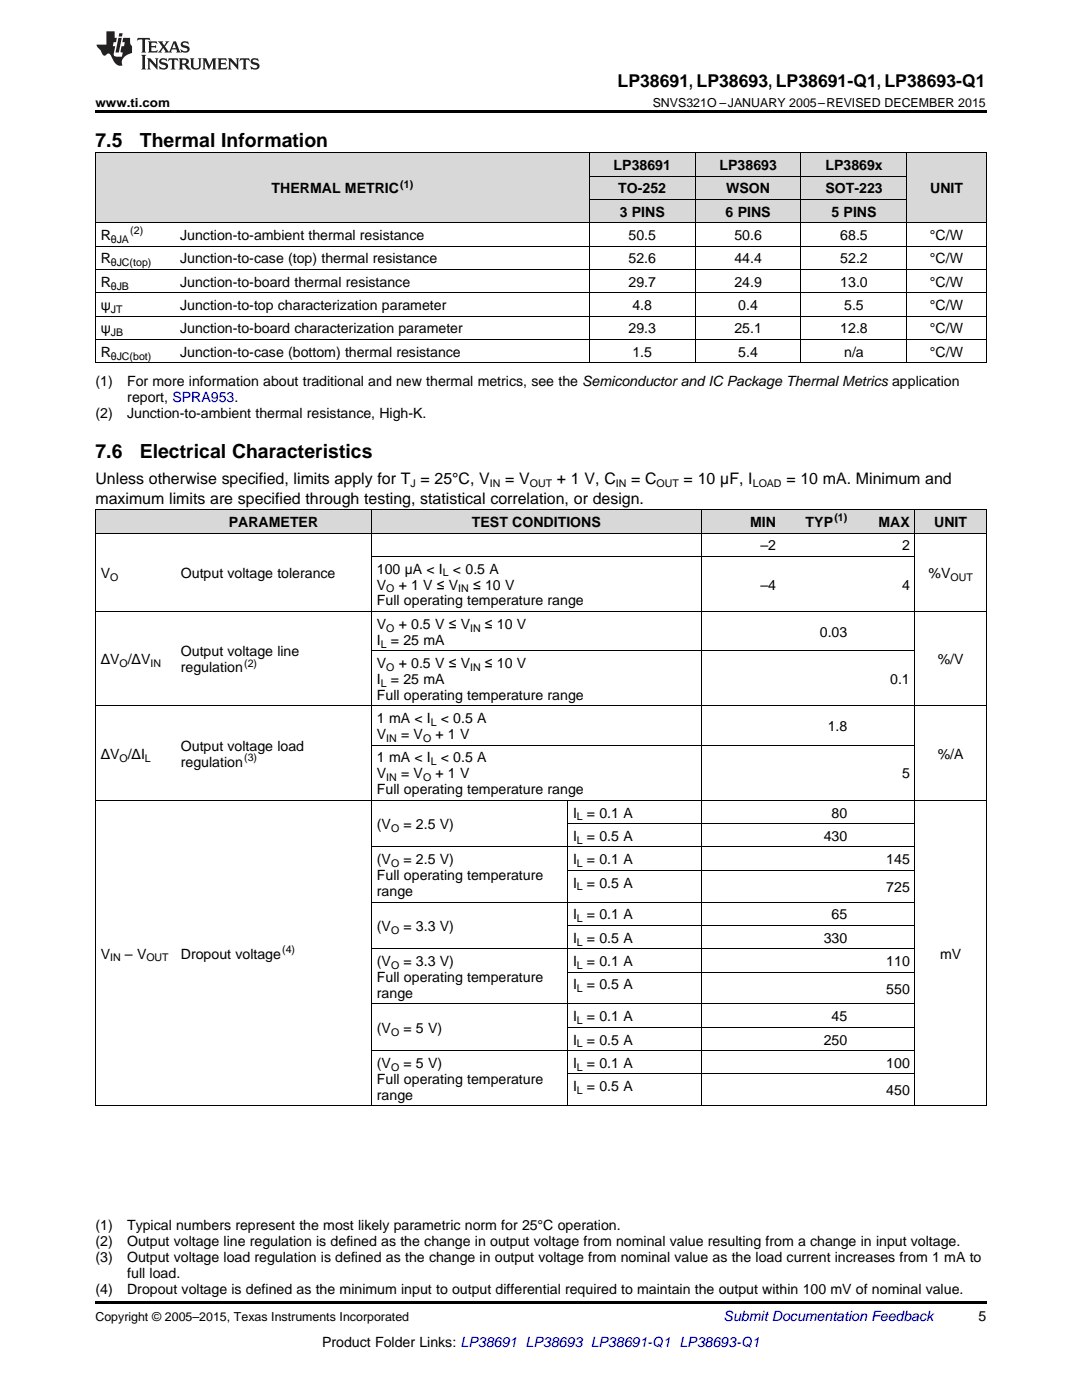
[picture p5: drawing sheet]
<svg xmlns="http://www.w3.org/2000/svg" width="216mm" height="279mm" viewBox="0 0 216 279" stroke-linecap="round" stroke-linejoin="round" font-family="sans-serif">
<defs><g id="words">
<g font-size="3.9">
<text x="19" y="29.3">7.5</text>
<text x="27.9" y="29.3">Thermal Information</text>
<text x="19" y="91.5">7.6</text>
<text x="27.9" y="91.5">Electrical Characteristics</text>
</g>
<text font-size="3.5" x="123.2" y="17.3">LP38691, LP38693, LP38691-Q1, LP38693-Q1</text>
<g font-size="3.2">
<text x="19" y="96.6">Unless otherwise specified, limits apply for T = 25°C, V</text>
<text x="19" y="100.5">maximum limits are specified through testing, statistical correlation, or design.</text>
<text x="100.8" y="96.6">= V</text>
<text x="111.1" y="96.6">+ 1 V, C</text>
<text x="125.9" y="96.6">= C</text>
<text x="136.4" y="96.6">= 10 µF, I</text>
<text x="156.9" y="96.6">= 10 mA. Minimum and</text>
</g>
<g font-size="2.8">
<text x="122.4" y="33.9">LP38691</text>
<text x="143.6" y="33.9">LP38693</text>
<text x="164.7" y="33.9">LP3869x</text>
<text x="54.2" y="38.6">THERMAL METRIC</text>
<text x="123.4" y="38.6">TO-252</text>
<text x="144.9" y="38.6">WSON</text>
<text x="164.7" y="38.6">SOT-223</text>
<text x="185.6" y="38.6">UNIT</text>
<text x="20.1" y="47.9">R</text>
<text x="35.9" y="47.9">Junction-to-ambient thermal resistance</text>
<text x="123.6" y="43.3">3 PINS</text>
<text x="125.4" y="47.9">50.5</text>
<text x="144.8" y="43.3">6 PINS</text>
<text x="146.5" y="47.9">50.6</text>
<text x="165.9" y="43.3">5 PINS</text>
<text x="167.7" y="47.9">68.5</text>
<text x="185.6" y="47.9">°C/W</text>
<text x="20.1" y="52.6">R</text>
<text x="35.9" y="52.6">Junction-to-case (top) thermal resistance</text>
<text x="125.4" y="52.6">52.6</text>
<text x="146.5" y="52.6">44.4</text>
<text x="167.7" y="52.6">52.2</text>
<text x="185.6" y="52.6">°C/W</text>
<text x="20.1" y="57.2">R</text>
<text x="35.9" y="57.2">Junction-to-board thermal resistance</text>
<text x="125.4" y="57.2">29.7</text>
<text x="146.5" y="57.2">24.9</text>
<text x="167.7" y="57.2">13.0</text>
<text x="185.6" y="57.2">°C/W</text>
<text x="20.1" y="61.9">ψ</text>
<text x="35.9" y="61.9">Junction-to-top characterization parameter</text>
<text x="126.2" y="61.9">4.8</text>
<text x="147.3" y="61.9">0.4</text>
<text x="168.5" y="61.9">5.5</text>
<text x="185.6" y="61.9">°C/W</text>
<text x="20.1" y="66.5">ψ</text>
<text x="20.1" y="71.2">R</text>
<text x="35.9" y="66.5">Junction-to-board characterization parameter</text>
<text x="35.9" y="71.2">Junction-to-case (bottom) thermal resistance</text>
<text x="125.4" y="66.5">29.3</text>
<text x="126.2" y="71.2">1.5</text>
<text x="146.5" y="66.5">25.1</text>
<text x="147.3" y="71.2">5.4</text>
<text x="167.7" y="66.5">12.8</text>
<text x="168.5" y="71.2">n/a</text>
<text x="185.6" y="66.5">°C/W</text>
<text x="185.6" y="71.2">°C/W</text>
<text x="19" y="77">(1)</text>
<text x="25.4" y="77">For more information about traditional and new thermal metrics, see the Semiconductor and IC Package Thermal Metrics application</text>
<text x="19" y="83.4">(2)</text>
<text x="25.4" y="83.4">Junction-to-ambient thermal resistance, High-K.</text>
<text x="25.4" y="80.2">report, SPRA953.</text>
<text x="45.6" y="105.2">PARAMETER</text>
<text x="94.2" y="105.2">TEST CONDITIONS</text>
<text x="149.7" y="105.2">MIN</text>
<text x="160.8" y="105.2">TYP</text>
<text x="175.3" y="105.2">MAX</text>
<text x="186.4" y="105.2">UNIT</text>
<text x="151.7" y="109.8">–2</text>
<text x="180" y="109.8">2</text>
<text x="20.1" y="115.3">V</text>
<text x="36.1" y="115.3">Output voltage tolerance</text>
<text x="75.2" y="114.5">100 µA &lt; I</text>
<text x="75.2" y="117.7">V</text>
<text x="79.6" y="117.7">+ 1 V ≤ V</text>
<text x="90.4" y="114.5">&lt; 0.5 A</text>
<text x="94.4" y="117.7">≤ 10 V</text>
<text x="151.7" y="117.7">–4</text>
<text x="180" y="117.7">4</text>
<text x="185.3" y="115.3">%V</text>
<text x="75.2" y="120.8">Full operating temperature range</text>
<text x="75.2" y="125.5">V</text>
<text x="79.6" y="125.5">+ 0.5 V ≤ V</text>
<text x="96.8" y="125.5">≤ 10 V</text>
<text x="36.1" y="131">Output voltage line</text>
<text x="75.2" y="128.7">I</text>
<text x="78" y="128.7">= 25 mA</text>
<text x="163.6" y="127.1">0.03</text>
<text x="20.1" y="132.6">ΔV /ΔV</text>
<text x="36.1" y="134.2">regulation</text>
<text x="75.2" y="133.3">V</text>
<text x="75.2" y="136.5">I</text>
<text x="78" y="136.5">= 25 mA</text>
<text x="79.6" y="133.3">+ 0.5 V ≤ V</text>
<text x="96.8" y="133.3">≤ 10 V</text>
<text x="177.6" y="136.5">0.1</text>
<text x="187.1" y="132.6">%/V</text>
<text x="75.2" y="139.7">Full operating temperature range</text>
<text x="36.1" y="149.8">Output voltage load</text>
<text x="75.2" y="144.3">1 mA &lt; I</text>
<text x="75.2" y="147.5">V</text>
<text x="80" y="147.5">= V</text>
<text x="86.9" y="147.5">+ 1 V</text>
<text x="88" y="144.3">&lt; 0.5 A</text>
<text x="165.2" y="145.9">1.8</text>
<text x="20.1" y="151.4">ΔV /ΔI</text>
<text x="36.1" y="153">regulation</text>
<text x="75.2" y="152.2">1 mA &lt; I</text>
<text x="75.2" y="155.3">V</text>
<text x="80" y="155.3">= V</text>
<text x="86.9" y="155.3">+ 1 V</text>
<text x="88" y="152.2">&lt; 0.5 A</text>
<text x="180" y="155.3">5</text>
<text x="187.1" y="151.4">%/A</text>
<text x="75.2" y="158.5">Full operating temperature range</text>
<text x="75.2" y="165.5">(V</text>
<text x="80.5" y="165.5">= 2.5 V)</text>
<text x="114.3" y="163.2">I</text>
<text x="114.3" y="167.8">I</text>
<text x="117.1" y="163.2">= 0.1 A</text>
<text x="117.1" y="167.8">= 0.5 A</text>
<text x="164.4" y="167.8">430</text>
<text x="165.9" y="163.2">80</text>
<text x="75.2" y="172.5">(V</text>
<text x="80.5" y="172.5">= 2.5 V)</text>
<text x="114.3" y="172.5">I</text>
<text x="117.1" y="172.5">= 0.1 A</text>
<text x="176.8" y="172.5">145</text>
<text x="75.2" y="175.6">Full operating temperature</text>
<text x="75.2" y="178.8">range</text>
<text x="114.3" y="177.1">I</text>
<text x="117.1" y="177.1">= 0.5 A</text>
<text x="176.8" y="178">725</text>
<text x="75.2" y="185.8">(V</text>
<text x="80.5" y="185.8">= 3.3 V)</text>
<text x="114.3" y="183.5">I</text>
<text x="117.1" y="183.5">= 0.1 A</text>
<text x="165.9" y="183.5">65</text>
<text x="20.1" y="191.3">V</text>
<text x="24.9" y="191.3">– V</text>
<text x="36.1" y="191.3">Dropout voltage</text>
<text x="114.3" y="188.1">I</text>
<text x="117.1" y="188.1">= 0.5 A</text>
<text x="164.4" y="188.1">330</text>
<text x="187.6" y="191.3">mV</text>
<text x="75.2" y="192.8">(V</text>
<text x="75.2" y="196">Full operating temperature</text>
<text x="80.5" y="192.8">= 3.3 V)</text>
<text x="114.3" y="192.8">I</text>
<text x="114.3" y="197.4">I</text>
<text x="117.1" y="192.8">= 0.1 A</text>
<text x="117.1" y="197.4">= 0.5 A</text>
<text x="176.8" y="192.8">110</text>
<text x="75.2" y="199.1">range</text>
<text x="114.3" y="203.8">I</text>
<text x="117.1" y="203.8">= 0.1 A</text>
<text x="165.9" y="203.8">45</text>
<text x="176.8" y="198.3">550</text>
<text x="75.2" y="206.1">(V</text>
<text x="80.5" y="206.1">= 5 V)</text>
<text x="114.3" y="208.5">I</text>
<text x="117.1" y="208.5">= 0.5 A</text>
<text x="164.4" y="208.5">250</text>
<text x="75.2" y="213.1">(V</text>
<text x="80.5" y="213.1">= 5 V)</text>
<text x="114.3" y="213.1">I</text>
<text x="117.1" y="213.1">= 0.1 A</text>
<text x="176.8" y="213.1">100</text>
<text x="75.2" y="216.3">Full operating temperature</text>
<text x="75.2" y="219.5">range</text>
<text x="114.3" y="217.8">I</text>
<text x="117.1" y="217.8">= 0.5 A</text>
<text x="176.8" y="218.6">450</text>
<text x="19" y="245.5">(1)</text>
<text x="25.4" y="245.5">Typical numbers represent the most likely parametric norm for 25°C operation.</text>
<text x="19" y="248.7">(2)</text>
<text x="19" y="251.9">(3)</text>
<text x="25.4" y="248.7">Output voltage line regulation is defined as the change in output voltage from nominal value resulting from a change in input voltage.</text>
<text x="25.4" y="251.9">Output voltage load regulation is defined as the change in output voltage from nominal value as the load current increases from 1 mA to</text>
<text x="25.4" y="255.1">full load.</text>
<text x="19" y="258.2">(4)</text>
<text x="25.4" y="258.2">Dropout voltage is defined as the minimum input to output differential required to maintain the output within 100 mV of nominal value.</text>
<text x="195.3" y="263.6">5</text>
<text x="64.3" y="268.9">Product Folder Links: LP38691 LP38693 LP38691-Q1 LP38693-Q1</text>
</g>
<text font-size="2.8" fill="#0000c8" x="144.4" y="263.6">Submit Documentation Feedback</text>
<g font-size="2.5">
<text x="19" y="21.4">www.ti.com</text>
<text x="130.2" y="21.4">SNVS321O –JANUARY 2005–REVISED DECEMBER 2015</text>
<text x="19" y="263.6">Copyright © 2005–2015, Texas Instruments Incorporated</text>
</g>
<g font-size="2.1">
<text x="79.9" y="37.5">(1)</text>
<text x="26" y="46.8">(2)</text>
<text x="22.1" y="48.5">θJA</text>
<text x="22.1" y="53.1">θJC(top)</text>
<text x="22.1" y="57.8">θJB</text>
<text x="22.1" y="62.4">JT</text>
<text x="22.1" y="67.1">JB</text>
<text x="22.1" y="71.8">θJC(bot)</text>
<text x="81.9" y="97.3">J</text>
<text x="97.8" y="97.3">IN</text>
<text x="105.7" y="97.3">OUT</text>
<text x="122.9" y="97.3">IN</text>
<text x="131" y="97.3">OUT</text>
<text x="150.2" y="97.3">LOAD</text>
<text x="166.5" y="104">(1)</text>
<text x="22" y="115.9">O</text>
<text x="77.1" y="118.2">O</text>
<text x="88.4" y="115">L</text>
<text x="91.4" y="118.2">IN</text>
<text x="189.7" y="115.9">OUT</text>
<text x="76" y="129.2">L</text>
<text x="77.1" y="126">O</text>
<text x="93.8" y="126">IN</text>
<text x="23.8" y="133.1">O</text>
<text x="30" y="133.1">IN</text>
<text x="48.7" y="133">(2)</text>
<text x="76" y="137.1">L</text>
<text x="77.1" y="133.9">O</text>
<text x="93.8" y="133.9">IN</text>
<text x="77.1" y="148.1">IN</text>
<text x="84.4" y="148.1">O</text>
<text x="86" y="144.9">L</text>
<text x="23.8" y="152">O</text>
<text x="28.9" y="152">L</text>
<text x="48.7" y="151.9">(3)</text>
<text x="77.1" y="155.9">IN</text>
<text x="84.4" y="155.9">O</text>
<text x="86" y="152.7">L</text>
<text x="78" y="166.1">O</text>
<text x="115.1" y="163.7">L</text>
<text x="78" y="173">O</text>
<text x="115.1" y="168.4">L</text>
<text x="115.1" y="173">L</text>
<text x="115.1" y="177.7">L</text>
<text x="115.1" y="184">L</text>
<text x="22" y="191.9">IN</text>
<text x="29.2" y="191.9">OUT</text>
<text x="56.3" y="190.2">(4)</text>
<text x="78" y="186.4">O</text>
<text x="115.1" y="188.7">L</text>
<text x="78" y="193.4">O</text>
<text x="115.1" y="193.4">L</text>
<text x="115.1" y="198">L</text>
<text x="78" y="206.7">O</text>
<text x="115.1" y="204.4">L</text>
<text x="115.1" y="209">L</text>
<text x="78" y="213.7">O</text>
<text x="115.1" y="213.7">L</text>
<text x="115.1" y="218.3">L</text>
</g>
</g></defs>
<g fill="#d8d8d8">
<path d="M19 101.8h16v4.6h-16z"/>
<path d="M35 101.8h39.2v4.6h-39.2z"/>
<path d="M74.2 101.8h39.1v4.6h-39.1z"/>
<path d="M113.3 101.8h26.6v4.6h-26.6z"/>
<path d="M139.9 101.8h16v4.6h-16z"/>
<path d="M155.9 101.8h14.3v4.6h-14.3z"/>
<path d="M170.2 101.8h12.4v4.6h-12.4z"/>
<path d="M182.6 101.8h14.2v4.6h-14.2z"/>
<path d="M19 30.6h15.9v13.9h-15.9z"/>
<path d="M34.9 30.6h82.7v13.9h-82.7z"/>
<path d="M117.6 39.9h21.1v4.6h-21.1z"/>
<path d="M138.7 39.9h21.2v4.6h-21.2z"/>
<path d="M159.9 39.9h21.1v4.6h-21.1z"/>
<path d="M181 30.6h15.8v13.9h-15.8z"/>
<path d="M117.6 35.2h21.1v4.7h-21.1z"/>
<path d="M138.7 35.2h21.2v4.7h-21.2z"/>
<path d="M159.9 35.2h21.1v4.7h-21.1z"/>
<path d="M117.6 30.6h21.1v4.6h-21.1z"/>
<path d="M138.7 30.6h21.2v4.6h-21.2z"/>
<path d="M159.9 30.6h21.1v4.6h-21.1z"/>
</g>
<path d="M19 22h177.8v.5h-177.8zM19 72.4l.2 .1zM117.5 72.4l.1 .1zM138.6 72.4l.1 .1zM159.8 72.4l.1 .1zM180.9 72.4l.1 .1zM196.7 72.4l.1 .1zM19 259.7h177.8v.5h-177.8z" fill="#000"/>
<g fill="none" stroke="#000" stroke-width=".2">
<path d="M19 30.5h177.8M19.1 30.5v42M117.6 30.5v42M117.6 39.8h63.4M117.6 35.2h63.4M138.7 30.5v42M159.8 30.5v42M180.9 30.5v42M196.8 30.5v42M19 58.4h177.8M19 53.8h177.8M19 49.1h177.8"/>
<path d="M19 44.5h177.8M19 72.4h177.8M19 67.8h177.8M19 63.1h177.8M19 106.4h177.8M19 101.7h177.8M19.1 101.7v119M74.1 101.7v119M74.2 111h108.4M139.9 101.7v119M182.5 101.7v119M196.8 101.7v119"/>
<path d="M19 122h177.8M74.2 129.9h108.4M19 159.7h177.8M19 140.9h177.8M74.2 148.7h108.4M113.2 159.7v61M74.2 169h108.4M113.3 173.7h69.3M113.3 164.4h69.3M74.2 189.4h108.4M74.2 180h108.4M113.3 194h69.3"/>
<path d="M113.3 184.7h69.3M74.2 209.7h108.4M74.2 200.4h108.4M113.3 214.3h69.3M113.3 205h69.3M19 220.7h177.8"/>
</g>
<g fill="#231f20">
<path d="M27.5 7.6l-.1 .5 .4-.2h.6v.1v2.1l-.2 .4h1l-.3-.4v-2.1l.1-.1h.5l.5 .2-.2-.5zM29.5 8.3l.2 .3v1.5l-.2 .4h1.8l.2-.6a1.04 1.04 0 0 1-1.3 .2v-.7h.6l.3 .2v-.6l-.3 .2h-.6v-.6l.8-.1 .4 .3-.2-.5zM31.5 8.3l.9 1.1-.9 1.1h.8l-.2-.2 .5-.7 .4 .7-.2 .2h1.5l-.1-.2 .1-.4h.9l.1 .4-.2 .2h1l-.3-.3-.7-1.9h-.5l-.9 2-.8-1 .9-1h-.8l.1 .3-.3 .5-.4-.6 .2-.2zM34.7 8.6l.4 1h-.7zM36.3 8.4a.63 .63 0 0 0-.2 .7 .63 .63 0 0 0 .6 .4l.6 .2 .1 .2a.75 .75 0 0 1-.7 .4 .75 .75 0 0 1-.6-.5l.1 .7 .1-.1a1.11 1.11 0 0 0 1.5-.6 1.13 1.13 0 0 0-1.2-.8l-.1-.4a1.04 1.04 0 0 1 1.2 .2l-.2-.5-.1 .1-.5-.2zM28.2 10.9l.2 .4v2.2l-.2 .4h1l-.3-.4v-2.2l.3-.4zM29.3 11.6l.3 .4v1.5l-.3 .4h.8l-.2-.4v-1.3l1.5 1.7v-1.9l.2-.4h-.7l.2 .4v.9l-1.1-1.3zM32 11.8a.62 .62 0 0 0-.2 .7 .62 .62 0 0 0 .6 .4l.6 .1 .1 .3a.76 .76 0 0 1-.7 .3 .76 .76 0 0 1-.6-.4l.1 .7 .1-.1a1.11 1.11 0 0 0 1.5-.6 1.13 1.13 0 0 0-1.2-.8l-.1-.4a1.04 1.04 0 0 1 1.2 .2l-.2-.6-.1 .1-.5-.1zM33.7 11.6l-.2 .6a.61 .61 0 0 1 .8-.3v1.6l-.2 .4h.9l-.2-.4v-1.6a.63 .63 0 0 1 .8 .3l-.2-.6zM35.6 11.6l.3 .4v1.5l-.3 .4h1l-.2-.2v-.8l.5 .2a.76 .76 0 0 0 1.2 .7l-1-1a.58 .58 0 0 0 .6-.5 .58 .58 0 0 0-.5-.6zM36.4 11.9h.1a.45 .45 0 0 1 .5 .1 .45 .45 0 0 1 .1 .5l-.7 .2zM37.9 11.6l.2 .2a2.17 2.17 0 0 0 .3 1.9 .99 .99 0 0 0 1.6-.6v-1.1l.2-.4h-.7l.2 .2a1.92 1.92 0 0 1-.2 1.8 .6 .6 0 0 1-.9-.5v-1.1l.2-.4zM40.4 11.6l.2 .4v1.5l-.2 .4h.7l-.2-.4v-1.4l.8 1.8 .8-1.8v1.4l-.2 .4h.9l-.2-.4v-1.5l.2-.4h-.8l-.6 1.5-.6-1.5zM43.4 11.6l.2 .4v1.5l-.2 .4h1.8l.2-.6a1.04 1.04 0 0 1-1.3 .1v-.6h.5l.4 .2v-.6l-.4 .2h-.5v-.7h.8l.3 .3-.1-.6zM45.5 11.6l.2 .4v1.5l-.2 .4h.7l-.2-.4v-1.3l1.5 1.7v-1.9l.2-.4h-.7l.2 .4v.9l-1.1-1.3zM47.9 11.6l-.1 .6a.61 .61 0 0 1 .8-.3v1.6l-.3 .4h1l-.3-.4 .1-1.6a.63 .63 0 0 1 .7 .3l-.1-.6zM50.2 11.8a.62 .62 0 0 0-.2 .7 .62 .62 0 0 0 .6 .4l.6 .1 .2 .3a.76 .76 0 0 1-.8 .3 .76 .76 0 0 1-.6-.4l.1 .7 .2-.1a1.11 1.11 0 0 0 1.5-.6 1.13 1.13 0 0 0-1.3-.8l-.1-.4a1.04 1.04 0 0 1 1.2 .2l-.1-.6-.2 .1-.5-.1z"/>
<path d="M21.2 6.3v2.6h-1.9l.1 .4 .7 .9a.91 .91 0 0 0 1 .8 .56 .56 0 0 1 .5-.3 .56 .56 0 0 1 .5 .3l.4 .8a1.53 1.53 0 0 0 1.9 1.2 1.54 1.54 0 0 1 1-2.1l.9-.3v-1.4a1.52 1.52 0 0 1-.3-1.6h-1.4l-.2 .8h.5l-.2 .8h-.4l-.2 1v.2l.4 .1-.2 .8a1.93 1.93 0 0 1-1.6-.3l.3-1.8h-.5l.2-.8h.4l.2-.8h-.4v-1.3zM23.6 7.6l-.6 2.9h.7l.6-2.9zM23.8 6.6l-.1 .7h.6l.2-.7z"/>
</g>
<use href="#words"/>
</svg>
